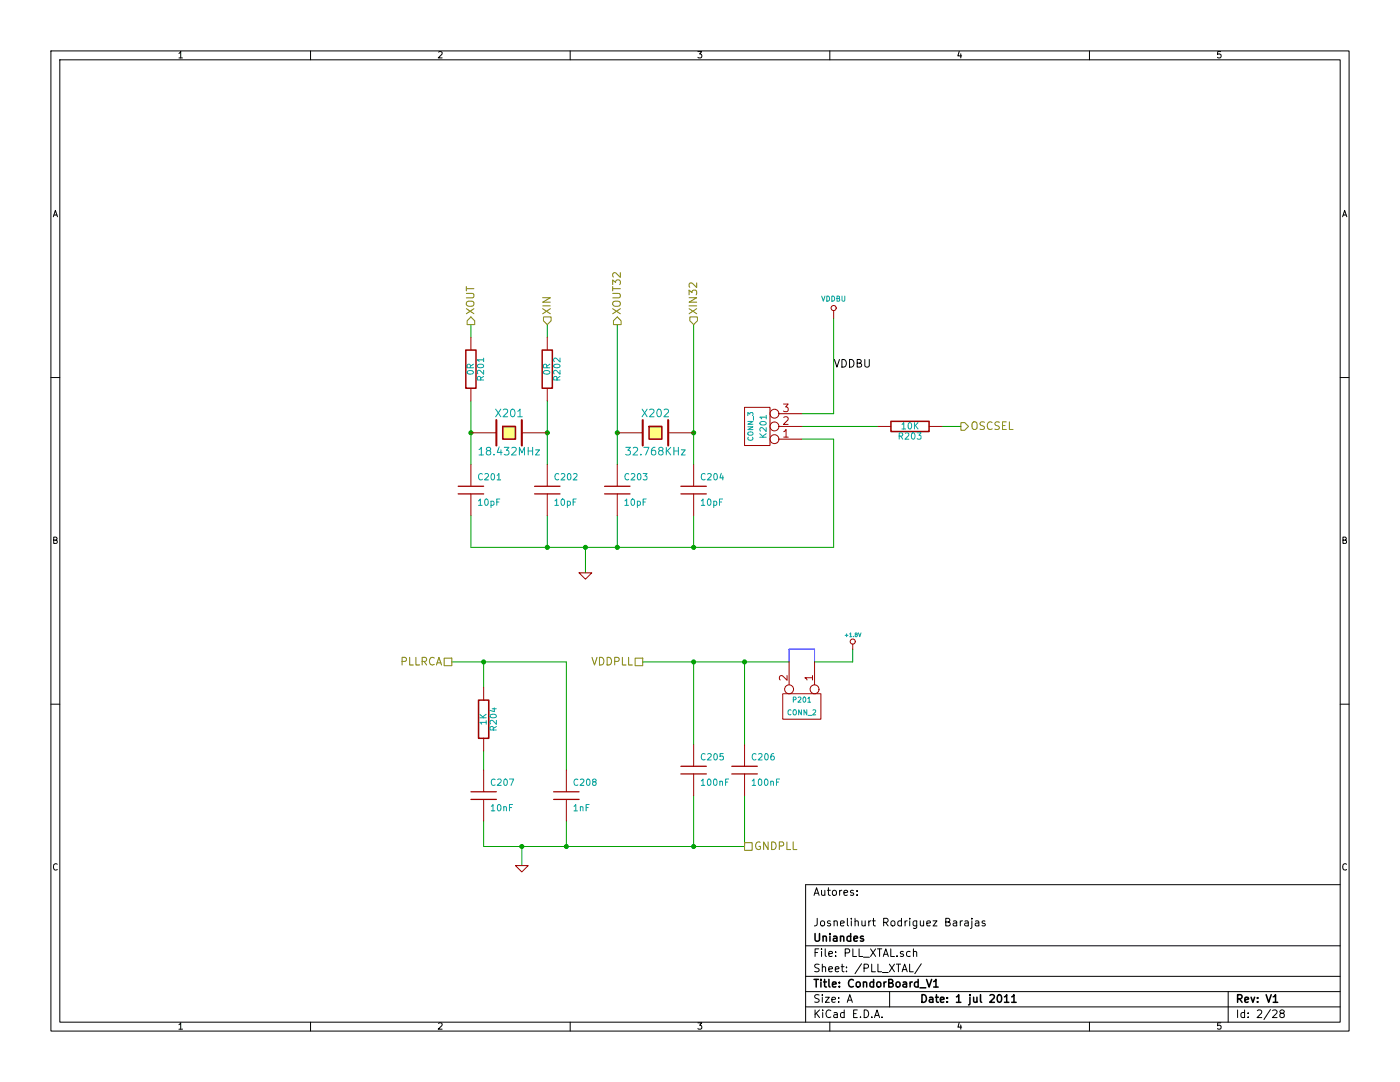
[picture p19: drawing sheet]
<svg xmlns="http://www.w3.org/2000/svg" width="279mm" height="216mm" viewBox="0 0 279 216" stroke-linecap="round" stroke-linejoin="round" font-family="sans-serif">
<g fill="none" stroke="#000" stroke-width=".2">
<path d="M10.2 10.2h259v195.5h-259zM11.9 11.9h255.6v192.1h-255.6zM35.7 10.7l.4-.4v1.3M35.7 11.6h.7M62 10.2v1.7M87.5 10.4l.5-.1 .2 .4-.7 .9h.7M113.8 10.2v1.7M139.3 10.3h.8l-.5 .5 .4 .1v.5l-.2 .2-.5-.2M165.6 10.2v1.7M191.4 10.2l-.2 1h.7M191.7 10.7v.9M217.4 10.2v1.7"/>
<path d="M243.6 10.3h-.6v.6l.2-.1 .4 .1v.5l-.1 .2-.5-.2M10.6 43.3l.4-1.3 .5 1.3M10.8 42.9h.6M267.9 43.3l.5-1.3 .4 1.3M268.1 42.9h.6M10.2 75.3h1.7M267.5 75.3h1.7M10.7 107.8l.6-.1v-.4l-.6-.1v1.2h.5l.2-.4-.2-.2M268 107.8l.6-.1v-.4l-.6-.1v1.2h.5l.2-.4-.2-.2M10.2 140.5h1.7M267.5 140.5h1.7M11.4 172.5a.5 .5 0 0 0-.6 0 .5 .5 0 0 0-.1 .6l.2 .5 .5-.1"/>
<path d="M162.5 178.7l.5-1.6 .5 1.6M162.6 178.2h.7M164 177.6v.9a.39 .39 0 0 0 .6 0M164.6 177.6v1.1M165.1 177.6h.6M165.3 177.1v1.4l.4 .2M166.2 177.8l.2-.2 .5 .2v.7l-.3 .2-.4-.2zM167.6 177.6v1.1M168 177.6l-.4 .4M168.4 178.2l.8-.2-.1-.3-.4-.1-.3 .3 .1 .7h.6M170.3 177.7l-.3-.1-.3 .3 .1 .2 .5 .1v.4h-.6M171 178.5v.2"/>
<path d="M171 177.7v.2M267.5 176.5h-106.7v27.5M268.7 172.5a.5 .5 0 0 0-.6 0 .5 .5 0 0 0-.1 .6l.2 .5 .5-.1M160.8 188.7h106.7M160.8 194.8h106.7M160.8 197.9h106.7M162.7 190.1h.5M163.1 183.2v1.1a.47 .47 0 0 1-.6 .5M163.4 189.3h-.7v1.6M163.5 198.6a.62 .62 0 0 0-.8 0v.5l.7 .3 .1 .3-.3 .3-.6-.1M163.5 192.5a.62 .62 0 0 0-.8 0v.5l.7 .3 .1 .3-.3 .3-.6-.1M163.8 183.9l.3-.2 .4 .2v.7l-.2 .2-.5-.2z"/>
<path d="M164 189.3v.2M164 189.8v1.1M164.1 198.5v.1M164.1 193h.1a.36 .36 0 0 1 .6 .1v.8M164.1 192.4v1.5M164.1 199v1M164.7 189.3v1.4l.2 .2M164.7 199h.8l-.8 1h.8M165.4 190.3l.7-.1v-.3l-.5-.1-.2 .3 .1 .7h.6M165.4 193.4l.7-.1v-.3l-.5-.1-.2 .2 .1 .7h.6M165.7 183.8l-.3-.1-.3 .3 .1 .2 .5 .1v.4h-.6M166 199.5l.8-.1-.1-.3-.5-.1-.2 .2 .1 .7h.6"/>
<path d="M166.4 183.9l.1-.1a.36 .36 0 0 1 .6 .2v.8M166.4 183.7v1.1M166.7 193.4l.7-.1v-.3l-.5-.1-.2 .2 .1 .7h.6M166.8 190.7v.2M166.8 189.9v.2M167.4 199.9v.1M167.4 199.1v.1M167.7 184.3l.8-.2-.1-.3-.4-.1-.3 .3 .1 .7h.6M167.9 192.9h.6M168.1 192.4v1.3l.4 .2M168.7 190.1h.7l.2-.3-.1-.3-.2-.2h-.6v1.6M168.9 193.8v.1"/>
<path d="M168.9 193v.1M169.1 200l.5-1.5 .5 1.5M169.1 183.2v1.4l.2 .2M169.2 199.6h.8M169.9 183.2v.2M169.9 183.7v1.1M170.2 189.3v1.6h.7M170.6 183.9l.1-.1a.36 .36 0 0 1 .6 .2v.8M170.6 183.2v1.6M171.5 189.3v1.6h.7M171.9 192.3l-1.3 2M172 183.7v.9a.39 .39 0 0 0 .7 0"/>
<path d="M172.3 191h1.2M172.4 193.2l.8-.1 .1-.2v-.4l-.3-.1h-.6v1.5M172.7 183.7v1.1M173.4 183.7v1.1M173.7 189.3l1.1 1.6M173.8 183.7l-.4 .3M174 192.4v1.5h.7M174.1 183.7h.6M174.3 183.2v1.4l.4 .2M174.8 189.3l-1.1 1.6M175.1 189.3h.9M175.2 192.4v1.5h.7"/>
<path d="M175.5 189.3v1.6M176.1 194.1h1.2M176.3 190.9l.5-1.6 .5 1.6M176.4 184h.7l.1-.3v-.3l-.3-.2h-.5v1.6M176.4 190.4h.7M176.7 184l.5 .8M177.5 192.4l1 1.5M177.5 197.9v3M177.8 189.3v1.6h.7M178 183.8l.3-.1 .3 .3v.5l-.3 .3-.3-.1-.2-.2zM178.5 192.4l-1 1.5M178.9 192.4h.8"/>
<path d="M179 190.7v.2M179.3 192.4v1.5M179.9 183.8l-.4-.1-.3 .3v.6l.3 .2 .4-.1M179.9 183.2v1.6M180 193.9l.5-1.5 .6 1.5M180.2 193.5h.7M180.3 189.9l-.4-.1-.2 .3 .1 .2 .5 .1v.4h-.6M180.6 183.7v1.1M181.1 183.7l-.5 .3M181.5 192.4v1.5h.8M181.6 183.2v.2M181.6 183.7v1.1"/>
<path d="M181.7 189.9l-.5-.1-.3 .3 .1 .6 .2 .2 .5-.1M182.3 190l.1-.1a.36 .36 0 0 1 .6 .2v.8M182.3 189.3v1.6M183 183.7v1.3l-.3 .3-.4-.1M183 183.8l-.5-.1-.3 .3 .1 .6 .2 .2 .5-.1M183.7 183.7v.9a.39 .39 0 0 0 .6 0M183.9 192.3l-1.3 2M184.3 183.7v1.1M185 184.3l.7-.2-.1-.3-.4-.1-.2 .3v.7h.6M186.2 183.7h.8l-.8 1.1h.8M188.7 184h.6l.2-.2 .1-.3-.2-.2-.7-.1v1.6h.6l.3-.3a.41 .41 0 0 0-.3-.5M190.3 183.8h.6v1"/>
<path d="M190.9 184.1l-.5 .1a.3 .3 0 0 0-.2 .3 .3 .3 0 0 0 .2 .3l.5-.1M191.6 183.7v1.1M192.1 183.7l-.5 .3M192.6 183.8h.6v1M193.2 184.1l-.5 .1a.3 .3 0 0 0-.2 .3 .3 .3 0 0 0 .2 .3l.5-.1M194 183.7v1.4l-.3 .2M194 183.2v.2M194.7 183.8h.6l.1 1M195.4 184.1l-.6 .1a.3 .3 0 0 0-.2 .3 .3 .3 0 0 0 .2 .3l.6-.1M196.6 183.8l-.4-.1-.2 .3 .1 .2 .5 .1v.4h-.6M245.1 197.9v6.1M35.7 204.5l.4-.4v1.3"/>
<path d="M35.7 205.4h.7M62 204v1.7M87.5 204.2l.5-.1 .2 .4-.7 .9h.7M113.8 204v1.7M139.3 204.1h.8l-.5 .5 .4 .1v.5l-.2 .2-.5-.2M160.8 200.9h106.7M162.7 201.5v1.5M162.9 202.2l.7 .8M163.6 201.5l-.9 .9M164.2 201.5v.2M164.2 202v1M165.6 204v1.7"/>
<path d="M165.8 201.7a.72 .72 0 0 0-1 .5 .72 .72 0 0 0 .7 .8l.3-.1M166.4 202.1h.6l.1 .9M167.1 202.4l-.5 .1a.3 .3 0 0 0-.2 .3 .3 .3 0 0 0 .2 .2h.5M168.5 202.1l-.5-.1-.3 .3 .1 .6 .2 .1h.5M168.5 201.5v1.5M170.4 202.3h.5M171.1 201.5h-.7v1.5h.7M171.7 202.9v.1M172.5 201.5a.77 .77 0 0 1 .9 .8 .77 .77 0 0 1-.9 .7zM174 202.9v.1M174.5 203l.5-1.5 .5 1.5M174.7 202.6h.7"/>
<path d="M176 202.9v.1M191.4 204l-.2 1h.7M191.7 204.5v.9M217.4 204v1.7M243.6 204.1h-.6v.6l.2-.1 .4 .1v.5l-.1 .2-.5-.2M247 201.5v1.5M248.4 202.1l-.4-.1-.3 .3v.6l.3 .1h.4M248.4 201.5v1.5M249.1 202.9v.1M249.1 202.1v.2M250.9 201.7l.6-.2 .3 .5-.9 1h.9M253.5 201.4l-1.3 2"/>
<path d="M254 201.7l.6-.2 .3 .5-1 1h1M255.7 202.2l-.3-.3 .1-.2 .2-.2 .5 .1 .1 .2-.1 .2-.6 .3-.2 .2 .1 .4 .2 .1h.3l.3-.2v-.3l-.3-.3"/>
</g>
<g fill="none" stroke="#000" stroke-width=".3">
<path d="M162.5 195.4h.8M162.7 186.3v1.2l.3 .3h.2l.4-.3v-1.2M162.9 195.4v1.6M163.8 195.4v.2M163.8 195.9v1.1M164.3 186.9a.36 .36 0 0 1 .6 .1v.8M164.3 186.8v1M164.4 195.9h.5M164.6 195.4v1.3l.3 .3M165.4 195.4v1.3l.3 .3M165.6 186.3v.1M165.6 186.8v1"/>
<path d="M166.1 196.4l.8-.1-.1-.3-.4-.1-.3 .3 .1 .7h.6M166.4 186.9h.6v.9M167 187.2h-.5a.3 .3 0 0 0-.2 .3 .3 .3 0 0 0 .2 .3l.5-.1M167.5 196.8v.2M167.5 196v.2M167.7 186.9h.1a.36 .36 0 0 1 .6 .1v.8M167.7 186.8v1M169.8 186.9l-.5-.1-.3 .3 .1 .6 .2 .1 .5-.1M169.8 186.3v1.5M170.3 195.6a.72 .72 0 0 0-1 .5 .72 .72 0 0 0 .7 .9l.3-.2M170.4 187.3l.7-.1v-.3l-.5-.1-.2 .2 .1 .7h.6M170.9 196.1l.3-.2 .4 .2v.7l-.2 .2-.5-.2z"/>
<path d="M172.3 186.9l-.4-.1-.2 .2 .1 .2 .5 .2v.3h-.6M172.3 196.1l.1-.1a.36 .36 0 0 1 .6 .2v.8M172.3 195.9v1.1M174.3 196l-.4-.1-.3 .3 .1 .6 .2 .2 .4-.1M174.3 195.4v1.6M175.1 196.1l.2-.2 .4 .2v.7l-.2 .2-.4-.2zM176.4 195.9v1.1M176.9 195.9l-.5 .3M177.4 196.2h.5l.2-.2 .1-.3-.2-.2-.6-.1v1.6h.6l.3-.3a.41 .41 0 0 0-.4-.5M178.9 196.1l.2-.2 .5 .2v.7l-.3 .2-.4-.2zM180.3 196h.5l.1 1M180.9 196.3l-.5 .1a.3 .3 0 0 0-.2 .3 .3 .3 0 0 0 .2 .3l.5-.1"/>
<path d="M181.6 195.9v1.1M182.1 195.9l-.5 .3M183.2 196l-.4-.1-.3 .3 .1 .6 .2 .2 .4-.1M183.2 195.4v1.6M183.6 197.1h1.2M184 198.5a.77 .77 0 0 1 .9 .7 .77 .77 0 0 1-.9 .8zM184.9 195.4l.5 1.6 .5-1.6M185.5 199.1h.6l.1 .9M186.2 199.4h-.5a.3 .3 0 0 0-.3 .3 .3 .3 0 0 0 .3 .3l.5-.1M186.3 195.9l.5-.5v1.6M186.3 197h.9M186.7 199h.6"/>
<path d="M186.9 198.5v1.3l.4 .2M187.7 199.5l.7-.1-.1-.3-.4-.1-.2 .2 .1 .7h.5M189.1 199.9v.1M189.1 199.1v.1M190.9 198.9l.4-.4v1.5M190.9 200h.9M193.6 199v1.3l-.3 .2M193.6 198.5v.1M194.3 199v.8a.39 .39 0 0 0 .7 .1M195 199v1M195.7 198.5v1.3l.2 .2M197.6 198.6l.5-.1 .4 .4-1 1.1h1"/>
<path d="M199.2 198.6l.2-.1a.81 .81 0 0 1 .5 .7 .81 .81 0 0 1-.5 .8l-.2-.1-.2-.5zM200.5 198.9l.4-.4v1.5M200.5 200h.8M201.9 198.9l.5-.4v1.5M201.9 200h.9M247 199.3l.7-.1 .2-.2-.1-.4-.2-.1h-.6v1.5M247.4 199.3l.5 .7M248.4 199.5l.8-.1-.1-.3-.4-.1-.3 .2 .1 .7h.6M249.7 199l.3 1 .4-1M251 199.9v.1M251 199.1v.1M252.7 198.5l.5 1.5 .5-1.5"/>
<path d="M254.1 198.9l.5-.4v1.5M254.1 200h.9"/>
</g>
<path d="M157.5 132.1v-2.6h5.1v2.6" fill="none" stroke="#00f" stroke-width=".2"/>
<circle cx="148.6" cy="132.1" r=".41" fill="#00a000"/>
<g fill="none" stroke="#00a000" stroke-width=".2">
<path d="M128.3 132.1h29.2"/>
<circle cx="148.6" cy="132.1" r=".41"/>
</g>
<circle cx="113" cy="168.9" r=".41" fill="#00a000"/>
<g fill="none" stroke="#00a000" stroke-width=".2">
<path d="M138.4 132.1v16.5M138.4 158.8v10.1"/>
<circle cx="113" cy="168.9" r=".41"/>
</g>
<circle cx="104.1" cy="168.9" r=".41" fill="#00a000"/>
<g fill="none" stroke="#00a000" stroke-width=".2">
<path d="M96.5 149.9v3.8M104.1 168.9v3.8"/>
<circle cx="104.1" cy="168.9" r=".41"/>
</g>
<circle cx="96.5" cy="132.1" r=".41" fill="#00a000"/>
<g fill="none" stroke="#00a000" stroke-width=".2">
<path d="M94 64.8v2.5M123.2 64.8v27.9M160 85.1h15.3M160 82.6h6.4M188 85.1h3.8M90.2 132.1h22.8"/>
<circle cx="96.5" cy="132.1" r=".41"/>
</g>
<circle cx="109.2" cy="109.2" r=".41" fill="#00a000"/>
<g fill="none" stroke="#00a000" stroke-width=".2">
<path d="M94 80v12.7M94 102.9v6.3M109.2 102.9v6.3M138.4 102.9v6.3"/>
<circle cx="109.2" cy="109.2" r=".41"/>
</g>
<circle cx="94" cy="86.4" r=".41" fill="#00a000"/>
<g fill="none" stroke="#00a000" stroke-width=".2">
<path d="M109.2 80v12.7"/>
<circle cx="94" cy="86.4" r=".41"/>
</g>
<circle cx="109.2" cy="86.4" r=".41" fill="#00a000"/>
<circle cx="109.2" cy="86.4" r=".41" fill="none" stroke="#00a000" stroke-width=".2"/>
<circle cx="123.2" cy="86.4" r=".41" fill="#00a000"/>
<circle cx="123.2" cy="86.4" r=".41" fill="none" stroke="#00a000" stroke-width=".2"/>
<circle cx="138.4" cy="86.4" r=".41" fill="#00a000"/>
<g fill="none" stroke="#00a000" stroke-width=".2">
<path d="M123.2 102.9v6.3"/>
<circle cx="138.4" cy="86.4" r=".41"/>
</g>
<circle cx="123.2" cy="109.2" r=".41" fill="#00a000"/>
<g fill="none" stroke="#00a000" stroke-width=".2">
<path d="M116.8 109.2v5.1"/>
<circle cx="123.2" cy="109.2" r=".41"/>
</g>
<circle cx="116.8" cy="109.2" r=".41" fill="#00a000"/>
<g fill="none" stroke="#00a000" stroke-width=".2">
<path d="M109.2 64.8v2.5M138.4 64.8v27.9M160 87.6h6.4v21.6h-72.4"/>
<circle cx="116.8" cy="109.2" r=".41"/>
</g>
<circle cx="138.4" cy="109.2" r=".41" fill="#00a000"/>
<g fill="none" stroke="#00a000" stroke-width=".2">
<path d="M166.4 63.5v19.1M96.5 132.1v5.1M113 132.1v21.6M148.6 132.1v16.5M96.5 163.8v5.1M113 163.8v5.1"/>
<circle cx="138.4" cy="109.2" r=".41"/>
</g>
<circle cx="138.4" cy="132.1" r=".41" fill="#00a000"/>
<g fill="none" stroke="#00a000" stroke-width=".2">
<path d="M148.6 158.8v10.1h-52.1"/>
<circle cx="138.4" cy="132.1" r=".41"/>
</g>
<circle cx="138.4" cy="168.9" r=".41" fill="#00a000"/>
<g fill="none" stroke="#00a000" stroke-width=".2">
<path d="M170.2 129.5v2.6h-7.6"/>
<circle cx="138.4" cy="168.9" r=".41"/>
</g>
<g fill="none" stroke="#a00000" stroke-width=".2">
<path d="M94 67.3v2.6M94 77.5v2.5M109.2 67.3v2.6M109.2 77.5v2.5M166.4 62v1.5M94 92.7v4.3M94 98.6v4.3M109.2 92.7v4.3M109.2 98.6v4.3M123.2 92.7v4.3M123.2 98.6v4.3M138.4 92.7v4.3"/>
<path d="M138.4 98.6v4.3M148.6 81.3h5.1v7.6h-5.1zM155.4 85.1h4.6M155.4 87.6h4.6M155.4 82.6h4.6M156.4 80.6h.9l-.5 .6 .4 .2v.6l-.2 .1-.6-.1M156.4 86.1l.5-.4v1.5M156.4 83.3l.6-.1 .3 .4-.9 1.1h.9M156.4 87.2h.9M175.3 85.1h2.5M185.4 85.1h2.6M115.6 114.3h2.5l-1.3 1.3z"/>
<path d="M96.5 137.2v2.5M156.2 138.4h7.6v5.1h-7.6zM157.1 134.8v.9l-1.1-.9-.5 .3 .2 .6M157.5 132.1v4.6M162.2 135.2h-1.6l.5 .5M162.2 134.8v.9M162.6 132.1v4.6M170.2 128.5v1M96.5 147.3v2.6M96.5 153.7v4.3M96.5 159.5v4.3M113 153.7v4.3"/>
<path d="M113 159.5v4.3M138.4 148.6v4.3M138.4 154.4v4.4M148.6 148.6v4.3M148.6 154.4v4.4M102.9 172.7h2.5l-1.3 1.3z"/>
<circle cx="166.4" cy="61.5" r=".51"/>
<circle cx="154.6" cy="87.6" r=".89"/>
<circle cx="154.6" cy="82.5" r=".89"/>
<circle cx="154.6" cy="85.1" r=".89"/>
<circle cx="157.5" cy="137.5" r=".89"/>
<circle cx="162.6" cy="137.5" r=".89"/>
<circle cx="170.2" cy="128" r=".51"/>
</g>
<g fill="none" stroke="#00a0a0" stroke-width=".2">
<path d="M164 59.1l.3 1 .3-1M165 59.1a.51 .51 0 0 1 .6 .5 .51 .51 0 0 1-.6 .5zM166 59.1a.51 .51 0 0 1 .6 .5 .51 .51 0 0 1-.6 .5zM167 59.6l.5-.1v-.3l-.5-.1v1h.4l.2-.3-.2-.2M168 59.1v.8l.2 .2 .4-.2v-.8M93.3 74.1a.74 .74 0 0 1 1.2 .3 .74 .74 0 0 1-1.3-.2zM93.9 73.4l-.1-.6-.5-.1-.1 .7h1.3M94.5 72.7l-.6 .4M95.3 72.8a.74 .74 0 0 1 1.2 .3 .74 .74 0 0 1-1.2-.1zM95.9 75.8v-.6h-.5l-.1 .6h1.2M96.5 73.9v.8l-.9-.8-.3 .2 .1 .5M96.5 71.8h-1.2l.3 .4"/>
<path d="M96.5 75.1l-.6 .4M96.5 71.5v.7M108.6 74.1a.66 .66 0 0 1 .7-.2 .66 .66 0 0 1 .4 .5 .74 .74 0 0 1-1.2-.2zM109.1 73.4v-.6l-.5-.1-.1 .7h1.2M109.7 72.7l-.6 .4M110.6 72.8a.74 .74 0 0 1 1.2 .3 .74 .74 0 0 1-1.3-.1zM111.2 75.8l-.1-.6h-.5l-.1 .6h1.3M111.8 73.9v.8l-.9-.8-.4 .2 .1 .5M111.8 71.5v.7l-.9-.7-.4 .2 .1 .5M111.8 75.1l-.6 .4M95.5 99.9l.4-.3v1.2M96.3 94.6a.5 .5 0 0 0-.7 0 .5 .5 0 0 0-.1 .6l.2 .5 .6-.1"/>
<path d="M96.8 94.6l.5-.1 .2 .4-.8 .9h.8M96.8 99.7l.2-.1a.67 .67 0 0 1 .5 .6 .67 .67 0 0 1-.5 .6l-.3-.4zM98 100v1.3M98.1 94.6l.2-.1a.67 .67 0 0 1 .4 .6 .67 .67 0 0 1-.4 .7l-.3-.5zM99.2 94.9l.4-.4v1.3M99.2 95.8h.7M99.7 99.6h-.6v1.2M110.7 99.9l.4-.3v1.2M111.5 94.6a.5 .5 0 0 0-.6 0 .5 .5 0 0 0-.2 .6l.3 .5 .5-.1M112 94.6l.5-.1 .2 .4-.8 .9h.8M112.1 99.7l.1-.1a.67 .67 0 0 1 .5 .6 .67 .67 0 0 1-.5 .6l-.2-.4zM113.2 100v1.3"/>
<path d="M113.3 94.6l.2-.1a.67 .67 0 0 1 .5 .6 .67 .67 0 0 1-.5 .7l-.3-.5zM114.5 94.6l.4-.1 .3 .4-.8 .9h.8M115 99.6h-.6v1.2M124.7 99.9l.4-.3v1.2M125.5 94.6a.5 .5 0 0 0-.6 0 .5 .5 0 0 0-.2 .6l.2 .5 .6-.1M126 94.6l.5-.1 .2 .4-.8 .9h.8M126 99.7l.2-.1a.67 .67 0 0 1 .5 .6 .67 .67 0 0 1-.5 .6l-.3-.4zM127.2 100v1.3M127.3 94.6l.2-.1a.67 .67 0 0 1 .4 .6 .67 .67 0 0 1-.4 .7l-.3-.5zM128.3 94.5h.8l-.4 .5 .4 .1v.5l-.2 .2-.6-.2M129 99.6h-.7v1.2M140 99.9l.3-.3v1.2"/>
<path d="M140.7 94.6a.5 .5 0 0 0-.6 0 .5 .5 0 0 0-.1 .6l.2 .5 .5-.1M141.2 94.6l.5-.1 .2 .4-.8 .9h.8M141.3 99.7l.2-.1a.67 .67 0 0 1 .4 .6 .67 .67 0 0 1-.4 .6l-.3-.4zM142.4 100v1.3M142.5 94.6l.2-.1a.67 .67 0 0 1 .5 .6 .67 .67 0 0 1-.5 .7l-.3-.5zM143.9 94.4l-.2 1h.7M144.2 99.6h-.6v1.2M144.2 94.9v.9M149.3 85.2h1l-1 .5h1M149.3 84.1h1l-1 .6h1M149.3 82.9v-.6l.3 .4 .1-.4h.5l.1 .2-.1 .4M149.3 86.3l.8-.1 .2 .4-.4 .2h-.5l-.1-.2z"/>
<path d="M149.4 87.2a.44 .44 0 0 0 .4 .7 .44 .44 0 0 0 .4-.7M150.4 83.1v.7M151.6 87.2h1.3M151.6 86.5l.8 .7M151.7 84.3a.74 .74 0 0 1 1.2 .2 .74 .74 0 0 1-1.3-.1zM152.9 85.3v.8l-.9-.8-.4 .2 .2 .5M152.9 83.2h-1.3l.4 .4M152.9 86.5l-.7 .6M152.9 82.9v.7M179.5 87h.6v-.5l-.6-.1v1.2M179.8 87l.4 .6M180 84.7l.4-.4v1.3"/>
<path d="M180 85.6h.7M180.7 86.5l.5-.1 .2 .3-.8 .9h.8M181.3 84.5l.2-.2a.67 .67 0 0 1 .5 .7 .67 .67 0 0 1-.5 .6l-.3-.5zM182 86.5l.2-.1a.67 .67 0 0 1 .4 .6 .67 .67 0 0 1-.4 .6l-.3-.5zM182.5 84.3v1.3M182.7 84.9l.5 .7M183 86.4h.8l-.4 .4 .4 .2v.5l-.2 .1-.6-.1M183.2 84.3l-.7 .8M95.5 100.8h.7M98 100.1l.3-.1 .3 .2-.1 .6h-.5M99.1 100.2h.5M110.7 100.8h.8"/>
<path d="M113.2 100.1l.4-.1 .2 .2-.1 .6h-.5M114.4 100.2h.4M124.7 100.8h.7M127.2 100.1l.4-.1 .2 .2-.1 .6h-.5M128.3 100.2h.5M140 100.8h.7M142.4 100.1l.4-.1 .3 .2-.2 .6h-.5M143.6 100.2h.4M158.3 139.6h.5v-.5h-.5v1M159.3 139.2l.4-.1 .1 .3-.6 .7h.6M160.4 139.1h.1a.55 .55 0 0 1 .3 .5 .55 .55 0 0 1-.3 .5 .71 .71 0 0 1-.1-1zM161.2 139.4l.3-.3v1"/>
<path d="M168.7 126.8h.5M169 126.5v.6M169.6 126.5l.2-.2v.8M169.6 127.1h.4M170.3 127v.1M170.8 126.6l-.1-.1 .1-.2 .2 .1v.1a.3 .3 0 0 0-.3 .2 .3 .3 0 0 0 0 .3l.4-.1-.2-.3M171.3 126.3l.3 .8 .2-.8M95.8 143.2h1.2M95.8 142.5l.7 .7M97 144.1h-1.2l.3 .4M97 143.8v.7M97 142.5l-.7 .6"/>
<path d="M97.9 142.7a.74 .74 0 0 1 1.2 .3 .74 .74 0 0 1-1.3-.2zM98.2 141.4h.9M98.5 145.7l-.1-.6-.5-.1-.1 .7h1.3M98.7 141.2v.8l-1-.3M98.8 155.6a.5 .5 0 0 0-.6 0 .5 .5 0 0 0-.2 .6l.3 .5 .5-.1M99.1 143.7v.8l-.9-.8-.4 .3 .1 .4M99.1 145l-.6 .4M99.3 155.6l.5-.2 .2 .4-.8 .9h.8M100.6 155.6l.2-.2a.67 .67 0 0 1 .5 .7 .67 .67 0 0 1-.5 .6l-.3-.5zM101.7 155.4h.8l-.5 1.3M115.3 155.6a.5 .5 0 0 0-.6 0 .5 .5 0 0 0-.1 .6l.2 .5 .5-.1M115.8 155.6l.5-.2 .2 .4-.8 .9h.8"/>
<path d="M117.1 155.6l.2-.2a.67 .67 0 0 1 .5 .7 .67 .67 0 0 1-.5 .6l-.3-.5zM118.5 156l-.2-.1v-.3l.4-.2 .2 .2v.3l-.5 .2-.1 .1v.3l.2 .2h.2l.3-.2-.1-.4-.2-.1M140 155.8l.3-.4v1.3M140 156.7h.7M140.7 150.5a.5 .5 0 0 0-.6 0 .5 .5 0 0 0-.1 .6l.2 .5 .5-.1M141.2 150.5l.5-.1 .2 .3-.8 .9h.8M141.3 155.6l.2-.2a.67 .67 0 0 1 .4 .7 .67 .67 0 0 1-.4 .6l-.3-.5zM142.5 155.6l.2-.2a.67 .67 0 0 1 .4 .7 .67 .67 0 0 1-.4 .6l-.3-.5zM142.5 150.5l.2-.1a.67 .67 0 0 1 .5 .6 .67 .67 0 0 1-.5 .6l-.3-.4zM143.7 156l.4-.1 .1 .8M143.7 155.9v.8M144.3 150.4h-.6v.6l.1-.1 .5 .1v.5l-.2 .1-.4-.1"/>
<path d="M144.8 156.1h.4M145.4 155.4h-.6v1.3M150.1 155.8l.4-.4v1.3M150.1 156.7h.7M150.9 150.5a.5 .5 0 0 0-.6 0 .5 .5 0 0 0-.2 .6l.2 .5 .6-.1M151.4 150.5l.5-.1 .2 .3-.8 .9h.8M151.4 155.6l.2-.2a.67 .67 0 0 1 .5 .7 .67 .67 0 0 1-.5 .6l-.3-.5zM152.7 155.6l.1-.2a.67 .67 0 0 1 .5 .7 .67 .67 0 0 1-.5 .6l-.2-.5zM152.7 150.5l.2-.1a.67 .67 0 0 1 .4 .6 .67 .67 0 0 1-.4 .6l-.3-.4zM153.8 156l.5-.1 .1 .8M153.8 155.9v.8M154.4 150.4h-.3a.87 .87 0 0 0 0 1.2l.4-.1v-.5l-.4-.1-.3 .2"/>
<path d="M155 156.1h.4M155.6 155.4h-.6v1.3M157.9 141.7a.44 .44 0 0 0-.7 .4 .44 .44 0 0 0 .7 .4M158.4 141.7l.3-.1 .2 .2v.5l-.2 .3-.4-.1zM159.9 141.6v1l-.5-1v1M161 141.6v1l-.5-1v1M161.2 140.1h.6M161.3 142.7h.7M162.2 141.7l.4-.1 .2 .3-.6 .7h.6M98 160.9l.4-.4v1.3M98 161.8h.8M99.4 160.7l.1-.2a.67 .67 0 0 1 .5 .7 .67 .67 0 0 1-.5 .6l-.2-.5z"/>
<path d="M100.5 161.1l.5-.1 .1 .8M100.5 161v.8M101.7 161.1h.4M102.3 160.5h-.6v1.3M114.6 160.9l.3-.4v1.3M114.6 161.8h.7M115.8 161.1l.5-.1 .1 .8M115.8 161v.8M117 161.1h.4M117.6 160.5h-.6v1.3"/>
</g>
<g fill="none" stroke="#808000" stroke-width=".2">
<path d="M93.1 58.5h1.2l.3 .4v.2l-.3 .3h-1.2M93.1 57.2v.8M93.1 57.6h1.5M108.3 59.4h1.5l-1.5 .9h1.5M122.3 58.5h1.2l.3 .4v.2l-.3 .3h-1.2M122.3 56.8v-.9l.6 .5 .1-.5h.7l.1 .3-.1 .6M122.3 57.6h1.5M122.3 57.2v.8M123.8 54.4v.9l-1.1-.9-.4 .3 .1 .6M137.5 59.4h1.5l-1.5 .9h1.5M137.5 58.8v-.9l.6 .5 .2-.4h.6l.1 .2-.1 .6M139 56.4v1l-1.1-1-.4 .3 .2 .6"/>
<path d="M93.1 61.6l1.5 1M93.1 60.3a.99 .99 0 0 1 1.5 .2 .53 .53 0 0 1-.5 .6h-.5a.52 .52 0 0 1-.5-.8zM93.2 64l.8-.8 .7 .8v.8h-1.5zM94.6 61.6l-1.5 1M108.3 61.6l1.5 1M108.3 61h1.5M108.5 63.2h1.5v.8l-.8 .8-.7-.8zM109.8 61.6l-1.5 1M122.3 61.6l1.5 1M122.4 60.3a.99 .99 0 0 1 1.4 .2 .53 .53 0 0 1-.5 .6h-.5a.52 .52 0 0 1-.4-.8zM122.4 64l.8-.8 .8 .8v.8h-1.6zM123.8 61.6l-1.5 1"/>
<path d="M137.5 61h1.5M137.5 61.6l1.5 1M137.7 63.2h1.5v.8l-.8 .8-.7-.8zM139 61.6l-1.5 1M191.8 84.3h.7l.8 .8-.8 .8h-.7zM194.1 84.4a.5 .5 0 0 1 .5-.2 .5 .5 0 0 1 .4 .5l-.1 .8a.53 .53 0 0 1-.5 .2 .53 .53 0 0 1-.4-.5zM196.5 84.3a.62 .62 0 0 0-.8 0v.5l.7 .3 .1 .3-.3 .3-.6-.1M198 84.3a.72 .72 0 0 0-1 .5 .72 .72 0 0 0 .7 .9l.3-.1M199.4 84.3a.62 .62 0 0 0-.8 0v.5l.8 .3v.3l-.3 .3-.5-.1M200.1 84.9h.5M200.8 84.2h-.7v1.5h.7M201.4 84.2v1.5h.8"/>
<path d="M80.2 132l.8-.1 .1-.2v-.4l-.3-.1h-.6v1.5M81.8 131.2v1.5h.7M83 131.2v1.5h.7M84.3 132l.7-.1 .1-.2v-.4l-.3-.1h-.5v1.5M84.6 132l.5 .7M86.7 131.3a.72 .72 0 0 0-1 .5 .72 .72 0 0 0 .7 .9l.3-.1M87.1 132.7l.5-1.5 .5 1.5M87.2 132.3h.8M88.6 131.3h1.6v1.5h-1.6zM118.1 131.2l.5 1.5 .6-1.5M119.6 131.2a.77 .77 0 0 1 .9 .7 .77 .77 0 0 1-.9 .8zM121.2 131.2a.77 .77 0 0 1 .9 .7 .77 .77 0 0 1-.9 .8z"/>
<path d="M122.7 132l.7-.1 .2-.2-.1-.4-.2-.1h-.6v1.5M124.2 131.2v1.5h.7M125.5 131.2v1.5h.7M126.7 131.3h1.6v1.5h-1.6zM148.6 168.1h1.5v1.6h-1.5zM151.7 168.1a.7 .7 0 0 0-.9 .7 .7 .7 0 0 0 1 .6v-.5h-.3M153.3 168v1.5l-.9-1.5v1.5M154 168a.77 .77 0 0 1 .9 .8 .77 .77 0 0 1-.9 .7zM155.5 168.8l.8-.1 .1-.2-.1-.4-.2-.1h-.6v1.5M157 168v1.5h.8M158.3 168v1.5h.7"/>
</g>
<g fill="none" stroke="#a00000" stroke-width=".25">
<path d="M91.4 98.6h5.1M91.4 97h5.1M106.7 98.6h5.1M106.7 97h5.1M120.7 98.6h5M120.7 97h5M135.9 98.6h5.1M135.9 97h5.1M94 159.5h5.1M94 158h5.1M110.5 159.5h5.1M110.5 158h5.1"/>
<path d="M135.9 154.4h5.1M135.9 152.9h5.1M146.1 154.4h5M146.1 152.9h5"/>
</g>
<path d="M93 69.9h2v7.6h-2zM108.2 69.9h2v7.6h-2zM177.8 84.1h7.6v2h-7.6zM95.5 139.7h2v7.6h-2z" fill="none" stroke="#a00000" stroke-width=".3"/>
<path d="M166.5 71.7l.5 1.6 .5-1.6M168 71.7a.77 .77 0 0 1 .9 .8 .77 .77 0 0 1-.9 .8zM169.5 71.7a.77 .77 0 0 1 .9 .8 .77 .77 0 0 1-.9 .8zM171.1 72.5h.5l.2-.2 .1-.3-.2-.2-.6-.1v1.6h.6l.3-.3a.41 .41 0 0 0-.4-.5M172.6 71.7v1.3l.3 .3h.3l.3-.3v-1.3" fill="none" stroke="#000" stroke-width=".2"/>
<path d="M128.3 83.8v5.1M133.4 83.8v5.1" fill="none" stroke="#a00000" stroke-width=".41"/>
<path d="M129.5 85.1h2.6v2.5h-2.6z" fill="#ffff80"/>
<path d="M129.5 85.1h2.6v2.5h-2.6z" fill="none" stroke="#ffff80" stroke-width=".2"/>
<path d="M129.5 85.1h2.6v2.5h-2.6z" fill="none" stroke="#a00000" stroke-width=".3"/>
<path d="M123.2 86.4h5.1M133.4 86.4h5" fill="none" stroke="#a00000" stroke-width=".2"/>
<g fill="none" stroke="#00a0a0" stroke-width=".2">
<path d="M124.9 89.3h.9l-.5 .5 .4 .2v.7l-.2 .1-.6-.1M126.4 89.4l.5-.1 .4 .4-1 1.1h1M127.9 90.7v.1M128.1 81.6l1.1 1.6M128.5 89.3h1l-.6 1.5M129.2 81.6l-1.1 1.6M129.6 81.8l.6-.2 .3 .5-.9 1.1h.9M130.7 89.3a.62 .62 0 0 0-.7 .6l.1 .8 .2 .1 .5-.1 .1-.6-.2-.2-.4-.1-.3 .3M131.2 81.8l.3-.2a.81 .81 0 0 1 .5 .8 .81 .81 0 0 1-.5 .8l-.3-.2-.1-.4zM131.7 89.9l-.3-.3 .1-.2 .2-.1h.5l.1 .3v.2l-.7 .2-.2 .2 .1 .5 .2 .1h.3l.3-.3v-.3l-.3-.3M132.5 81.8l.6-.2 .3 .5-.9 1.1h.9M133 89.3v1.5"/>
<path d="M133.2 89.9l.7 .9M133.9 89.3l-.9 .8M134.5 89.3v1.5M134.5 90h.9M135.4 89.3v1.5M136 89.8h.8l-.8 1h.8"/>
</g>
<path d="M99.1 83.8v5.1M104.1 83.8v5.1" fill="none" stroke="#a00000" stroke-width=".41"/>
<path d="M100.3 85.1h2.6v2.5h-2.6z" fill="#ffff80"/>
<path d="M100.3 85.1h2.6v2.5h-2.6z" fill="none" stroke="#ffff80" stroke-width=".2"/>
<path d="M100.3 85.1h2.6v2.5h-2.6z" fill="none" stroke="#a00000" stroke-width=".3"/>
<path d="M94 86.4h5.1M104.1 86.4h5.1" fill="none" stroke="#a00000" stroke-width=".2"/>
<g fill="none" stroke="#00a0a0" stroke-width=".2">
<path d="M95.6 89.7l.5-.4v1.5M95.6 90.8h.9M97.4 89.9l-.3-.3v-.2l.3-.1h.4l.1 .3v.2l-.7 .2-.1 .2v.5l.3 .1h.2l.3-.3v-.3l-.3-.3M98.6 90.7v.1M98.9 81.6l1 1.6M99.6 89.2l-.4 1.1h1M99.9 81.6l-1 1.6M100 89.8v1M100.4 81.8l.6-.2 .3 .5-.9 1.1h.9M100.6 89.3h1l-.5 .5 .4 .2v.7l-.2 .1-.7-.1M102 81.8l.3-.2a.81 .81 0 0 1 .5 .8 .81 .81 0 0 1-.5 .8l-.3-.2-.1-.4zM102.1 89.4l.6-.1 .3 .4-.9 1.1h.9"/>
<path d="M103.3 82.1l.5-.5v1.6M103.3 83.2h.9M103.7 90.8v-1.5l.5 1 .5-1v1.5M105.4 89.3v1.5M105.4 90h.9M106.3 89.3v1.5M106.9 89.8h.8l-.8 1h.8"/>
</g>
</svg>
